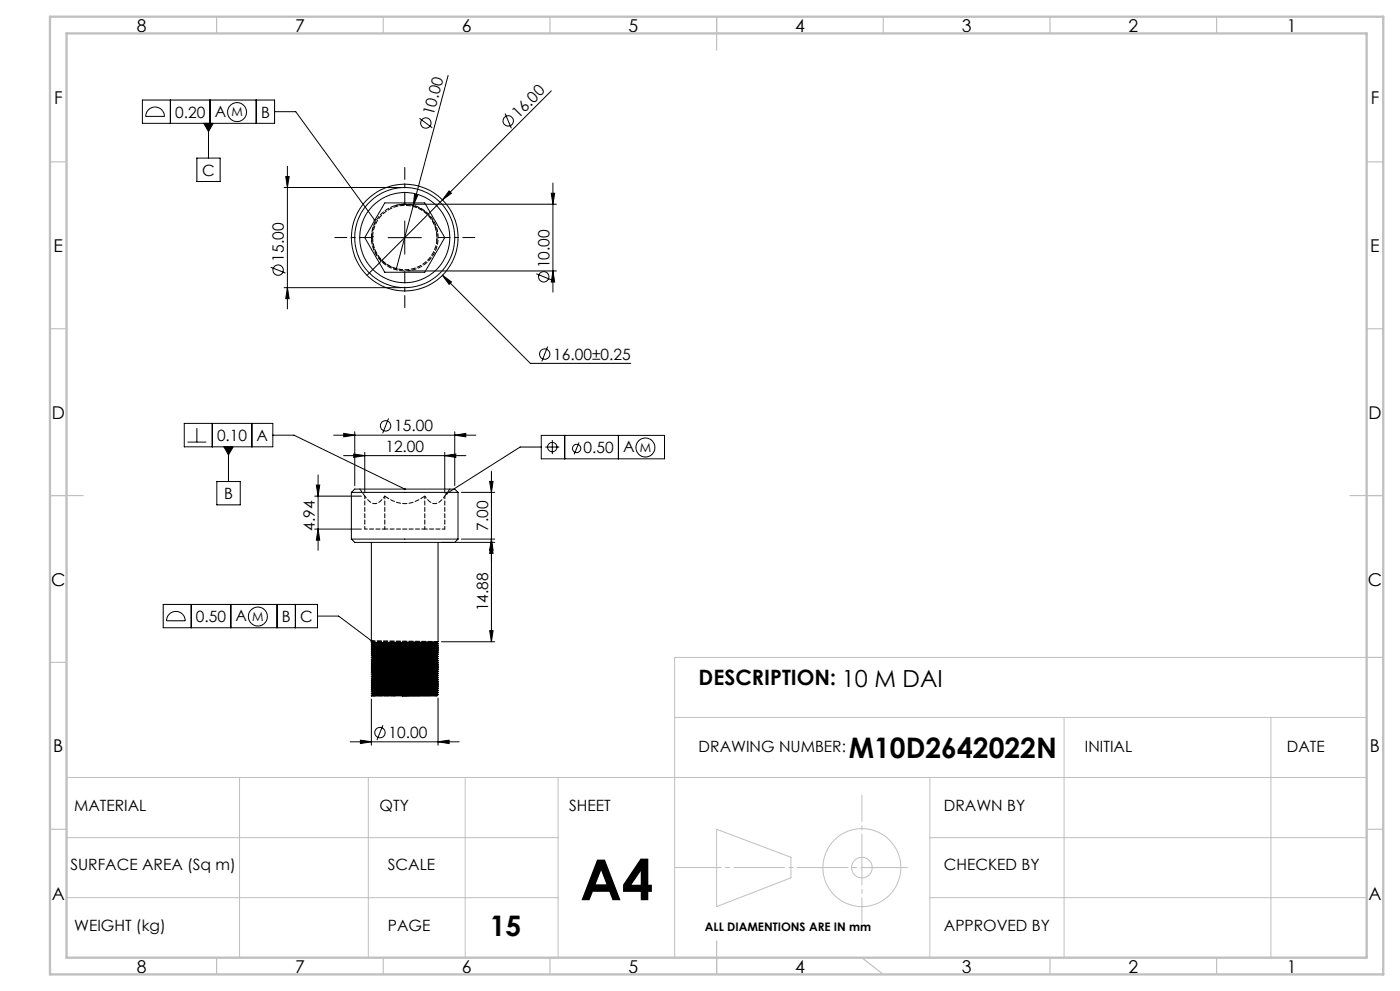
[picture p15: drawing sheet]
<svg xmlns="http://www.w3.org/2000/svg" width="420mm" height="297mm" viewBox="0 0 420 297" stroke-linecap="round" stroke-linejoin="round" font-family="sans-serif">
<defs><g id="words">
<text font-size="16.9" x="174" y="269.8">A4</text>
<g font-size="8.5">
<text x="254.6" y="227.2">M10D2642022N</text>
<text x="146.9" y="280.7">15</text>
</g>
<text font-size="6.3" x="209.6" y="205.3">DESCRIPTION: 10 M DAI</text>
<g font-size="5.3">
<text x="41" y="9.5">8</text>
<text x="88.5" y="9.5">7</text>
<text x="138.5" y="9.5">6</text>
<text x="188.5" y="9.5">5</text>
<text x="238.5" y="9.5">4</text>
<text x="288.5" y="9.5">3</text>
<text x="338.5" y="9.5">2</text>
<text x="386" y="9.5">1</text>
<text x="16.2" y="31.3">F</text>
<text x="411.2" y="31.3">F</text>
<text x="16.1" y="75.5">E</text>
<text x="411.1" y="75.5">E</text>
<text x="15.5" y="125.5">D</text>
<text x="410.5" y="125.5">D</text>
<text x="15.4" y="175.5">C</text>
<text x="410.4" y="175.5">C</text>
<text x="16" y="225.5">B</text>
<text x="411" y="225.5">B</text>
<text x="15.5" y="269.8">A</text>
<text x="410.5" y="269.8">A</text>
<text x="41" y="291.5">8</text>
<text x="88.5" y="291.5">7</text>
<text x="138.5" y="291.5">6</text>
<text x="188.5" y="291.5">5</text>
<text x="238.5" y="291.5">4</text>
<text x="288.5" y="291.5">3</text>
<text x="338.5" y="291.5">2</text>
<text x="386" y="291.5">1</text>
</g>
<g font-size="4.7">
<text x="52.6" y="35.2">0.20</text>
<text x="64.4" y="34.9">A</text>
<text x="78.3" y="35.2">B</text>
<text x="130.1" y="34.8" transform="rotate(-75 130.1 34.8)">10.00</text>
<text x="155.5" y="35.6" transform="rotate(-45 155.5 35.6)">16.00</text>
<text x="60.7" y="52.6">C</text>
<text x="85.2" y="78.4" transform="rotate(-90 85.2 78.4)">15.00</text>
<text x="164.8" y="80.4" transform="rotate(-90 164.8 80.4)">10.00</text>
<text x="166" y="107.8">16.00±0.25</text>
<text x="118.3" y="129.3">15.00</text>
<text x="65.1" y="132.2">0.10</text>
<text x="77" y="132.2">A</text>
<text x="115.6" y="135.5">12.00</text>
<text x="175.1" y="135.7">0.50</text>
<text x="187" y="135.5">A</text>
<text x="67.2" y="149.6">B</text>
<text x="94.4" y="159.1" transform="rotate(-90 94.4 159.1)">4.94</text>
<text x="146.4" y="159.1" transform="rotate(-90 146.4 159.1)">7.00</text>
<text x="146.4" y="183.2" transform="rotate(-90 146.4 183.2)">14.88</text>
<text x="58.8" y="186.4">0.50</text>
<text x="70.7" y="186.1">A</text>
<text x="84.5" y="186.4">B</text>
<text x="90.1" y="186.4">C</text>
<text x="116.6" y="221.2">10.00</text>
<text x="209.6" y="225.5">DRAWING NUMBER:</text>
<text x="325.5" y="225.5">INITIAL</text>
<text x="386" y="225.5">DATE</text>
<text x="22.2" y="243.1">MATERIAL</text>
<text x="113.9" y="243.1">QTY</text>
<text x="170.7" y="243.1">SHEET</text>
<text x="283.2" y="243.1">DRAWN BY</text>
<text x="21.1" y="260.7">SURFACE AREA (Sq m)</text>
<text x="116.4" y="260.7">SCALE</text>
<text x="283.2" y="260.7">CHECKED BY</text>
<text x="22.2" y="279.1">WEIGHT (kg)</text>
<text x="116.4" y="279.1">PAGE</text>
<text x="283.2" y="279.1">APPROVED BY</text>
</g>
<g font-size="3.7">
<text x="69.4" y="34.9">M</text>
<text x="191.9" y="135.4">M</text>
<text x="75.7" y="186.1">M</text>
</g>
<text font-size="3.5" x="211.5" y="279.1">ALL DIAMENTIONS ARE IN mm</text>
</g></defs>
<g fill="none" stroke="#000" stroke-width=".3">
<path d="M42.7 30h39.7v7h-39.7zM44.5 32.9a2.8 2.8 0 0 1 3.1-.6 2.8 2.8 0 0 1 1.7 2.6h-5.6l.3-1.2zM51.1 30v7M61.1 37h2.9l-1.5 2.4zM62.5 37v10.4M63 30v7M76.9 30v7M82.4 33.5h6.3l23.7 32.5M125.8 35.5l3.9 2.8M134.4 22.6l-15.6 58.3M151.5 34l1.9 4.4M165.4 27.2l-55.3 55.3"/>
<path d="M59.1 47.4h6.9v7h-6.9zM85.2 56.2h35.2M85.7 52.9h1l-.5 3.3zM86.2 49.8v42.8M124.4 58.2l.9 .3-1.3 3.1zM134.7 57.2l.7 .7-2.6 2zM165.4 57.9h1l-.5 3.3zM165.9 54.9v32.7M115.4 60.8h12l3.5 6 2.5 4.4-6 10.4h-12l-2.5-4.4-3.5-6zM116.4 71.2h10M121.4 66.2v10M122.4 61.2h44.5"/>
<path d="M81.2 80.1l4.5 1.7M85.2 86.2h35.2M86.2 86.2l.5 3.3h-1zM122.4 81.2h44.5M132.8 82.5l2.6 2-.7 .7zM132.8 82.5l26.3 26.4h30.1M160.9 82.1l4.4 1.8M165.9 81.2l.5 3.3h-1zM164.3 103.9l-1.8 4.4M55.3 126.9h26.5v7h-26.5zM56.3 132.5h5.6M59.1 128.3v4.2"/>
<path d="M63.7 126.9v7M67.2 133.9h2.8l-1.5 2.4zM68.5 133.9v10.4M75.6 126.9v7M81.8 130.4h6.4l33.2 16.2M100.1 130.4h42.7M103.1 136.6h36.7M103.1 129.9l3.3 .5-3.3 .5zM106.1 136.1l3.3 .5-3.3 .5zM106.4 129.4v16.2M109.4 135.6v12.1M116.6 125.4l-1.8 4.5"/>
<path d="M133.4 136.6l3.3-.5v1zM133.4 135.6v12.1M136.4 130.4l3.3-.5v1zM136.4 129.4v16.2M162.4 134h-6.4l-22.1 14M162.4 130.5h37v7h-37zM163.6 134h4.2M165.7 131.9v4.2M169.4 130.5v7M173.7 132.6l-1.4 3.6M185.5 130.5v7M65.1 144.3h7v7h-7z"/>
<path d="M94.4 158.6h14M94.4 148.7h14M94.9 145.4h1l-.5 3.3zM95.4 142.3v22.6M95.4 158.6l.5 3.3h-1zM105.4 147.6h32M105.4 147.6v14M121.4 146.6h15l1 1M121.4 146.6h-15l-1 1M137.4 147.6v14M138.4 147.6h10M146.9 144.3h1l-.5 3.3z"/>
<path d="M147.4 141.2v51.1M105.4 161.6h32M105.4 161.6l1 1h30l1-1M111.4 162.6v30l.4 .3M131.4 162.6v29.7M132.4 162.6h16M138.4 161.6h10M147.4 162.6l.5 3.3h-1zM147.4 161.6l.5 3.3h-1zM49 181.1h46.2v7h-46.2zM50.9 183.9a2.81 2.81 0 0 1 3-.4 2.81 2.81 0 0 1 1.7 2.6h-5.6l.2-1.2zM57.4 181.1v7"/>
<path d="M69.3 181.1v7M83.1 181.1v7M88.6 181.1v7M95.2 184.6h6.4l9.8 7.4M111.4 196.5l.4 .2M111.4 196.4v.1M111.8 200l-.4 .2 .4 .3M111.8 199.4l-.4 .2 .4 .2M111.8 198.7l-.4 .2 .4 .3M111.8 198.1l-.4 .2 .4 .3M111.8 197.4l-.4 .3 .4 .2M111.8 196.8l-.4 .2 .4 .3"/>
<path d="M111.8 195.5l-.4 .3 .4 .2M111.8 194.9l-.4 .2 .4 .3M111.8 194.3l-.4 .2 .4 .3M111.8 193.6l-.4 .2 .4 .3M111.8 193l-.4 .2 .4 .3M111.8 196.2l-.4 .2M111.8 199.2v.2M111.8 197.9v.2M111.8 196.6v.2M111.8 195.4v.1M111.8 194.1v.2M111.8 192.8v.2"/>
<path d="M131.1 199.7l-19.3 .3M131.1 199l-19.3 .4M131.1 198.4l-19.3 .3M131.1 197.8l-19.3 .3M131.1 197.1l-19.3 .3M131.1 196.5l-19.3 .3M131.1 195.9l-19.3 .3M131.1 195.2l-19.3 .3M131.1 194.6l-19.3 .3M131.1 194l-19.3 .3M131.1 193.3l-19.3 .3M131.1 192.7l-19.3 .3"/>
<path d="M131.1 199.5l.3 .4M131.1 198.9l.3 .3M131.1 198.3l.3 .3M131.1 197.6l.3 .4M131.1 197l.3 .3M131.1 196.4l.3 .3M131.1 195.7l.3 .4M131.1 195.1l.3 .3M131.1 194.4l.3 .4M131.1 193.8l.3 .4M131.1 193.2l.3 .3M131.1 192.5l.3 .4"/>
<path d="M131.4 200l-1.1 .2-18.5 .2M131.4 199.3l-1.1 .3-16.2 .1-2.3 .1v.2M131.4 198.7l-1.1 .2-18.5 .3M131.4 198l-1.1 .3-16.2 .2h-2.3v.2M131.4 197.4l-1.1 .3-18.5 .2M131.4 196.8l-1.1 .2-16.2 .2-2.3 .1v.1M131.4 196.1l-1.1 .3-18.5 .2M131.4 195.5l-1.1 .3-16.2 .1-2.3 .1v.2M131.4 194.9l-1.1 .2-18.5 .3M131.4 194.2l-1.1 .3-16.2 .2h-2.3v.2M131.4 193.6l-1.1 .2-18.5 .3M131.4 193l-1.1 .2-16.2 .2-2.3 .1v.1"/>
<path d="M131.4 192.3l-1.1 .3-18.5 .2M131.4 200l-20 .3M131.4 199.3l-20 .3M131.4 198.7l-20 .3M131.4 198l-20 .4M131.4 197.4l-20 .3M131.4 196.8l-20 .3M131.4 196.1l-20 .4 20-.4M131.4 195.5l-20 .3M131.4 194.9l-20 .3M131.4 194.2l-20 .4M131.4 193.6l-20 .3"/>
<path d="M131.4 193l-20 .3M131.4 192.3l-20 .3M131.4 199.9l-20 .3M131.4 199.2l-20 .4M131.4 198.6l-20 .3M131.4 198l-20 .3M131.4 197.3l-20 .4M131.4 196.7l-20 .3M131.4 195.4l-20 .4M131.4 194.8l-20 .3M131.4 194.2l-20 .3M131.4 193.5l-20 .3"/>
<path d="M131.4 192.9l-20 .3M131.4 192.9v.1M131.4 193.5v.1M131.4 194.2h.1M131.4 194.8v.1M131.4 195.4v.1M131.4 196.1h.1M131.4 196.7v.1M131.4 197.3v.1M131.4 198h.1M131.4 198.6v.1M131.4 199.2v.1"/>
<path d="M131.4 199.9v.1M132.4 192.3h16M146.9 189h1l-.5 3.3zM111.4 206l.4 .2M111.4 205.9v.1M111.4 209.5v13.8M111.8 207.6l-.4 .2 .4 .3M111.8 207l-.4 .2 .4 .3M111.8 206.3l-.4 .2 .4 .3M111.8 205.1l-.4 .2 .4 .3M111.8 204.4l-.4 .2 .4 .3M111.8 203.8l-.4 .2 .4 .3"/>
<path d="M111.8 203.2l-.4 .2 .4 .3M111.8 202.5l-.4 .2 .4 .3M111.8 201.9l-.4 .2 .4 .3M111.8 201.3l-.4 .2 .4 .3M111.8 200.6l-.4 .2 .4 .3M111.8 205.7l-.4 .2M111.8 208.2l-.4 .3 9.2 .1M111.8 207.4v.2M111.8 206.2v.1M111.8 204.9v.2M111.8 203.6v.2M111.8 202.3v.2"/>
<path d="M111.8 201.7v.2M111.8 200.4v.2M114.9 217.3l-1.8 4.5M120.6 208.6h10.4M131.1 207.9l-19.3 .3M131.1 207.3l-19.3 .3M131.1 206.7l-19.3 .3M131.1 206l-19.3 .3M131.1 205.4l-19.3 .3M131.1 204.7l-19.3 .4M131.1 204.1l-19.3 .3M131.1 203.5l-19.3 .3"/>
<path d="M131.1 202.8l-19.3 .4M131.1 202.2l-19.3 .3M131.1 201.6l-19.3 .3M131.1 200.9l-19.3 .4M131.1 200.3l-19.3 .3M131.1 207.8l.3 .3M131.1 207.1l.3 .4M131.1 206.5l.3 .4M131.1 205.9l.3 .3M131.1 205.2l.3 .4M131.1 204.6l.3 .4M131.1 204l.3 .3"/>
<path d="M131.1 203.3l.3 .4M131.1 202.7l.3 .4M131.1 202.1l.3 .3M131.1 201.4l.3 .4M131.1 200.8l.3 .4M131.1 200.2l.3 .3M131.1 208.4v.2M131.4 207.6l-1.1 .2-16.2 .2-2.3 .1v.1M131.4 206.9l-1.1 .3-18.5 .2M131.4 206.3l-1.1 .2-16.2 .2-2.3 .1v.2M131.4 205.7l-1.1 .2-18.5 .3M131.4 205l-1.1 .3-16.2 .2h-2.3v.2"/>
<path d="M131.4 204.4l-1.1 .2-18.5 .3M131.4 203.8l-1.1 .2-16.2 .2-2.3 .1v.1M131.4 203.1l-1.1 .3-18.5 .2M131.4 202.5l-1.1 .2-16.2 .2-2.3 .1v.2M131.4 201.9l-1.1 .2-18.5 .2M131.4 201.2l-1.1 .3-18.5 .2M131.4 200.6l-1.1 .2-16.2 .2-2.3 .1v.2M131.4 208.2l-1.1 .3-9.7 .1M131.4 208.2l-20 .3M131.4 207.6l-20 .3M131.4 206.9l-20 .4M131.4 206.3l-20 .3"/>
<path d="M131.4 205.6l-20 .4 20-.3M131.4 205l-20 .3M131.4 204.4l-20 .3M131.4 203.8l-20 .3M131.4 203.1l-20 .3M131.4 202.5l-20 .3M131.4 201.9l-20 .3M131.4 201.2l-20 .3M131.4 200.6l-20 .3M131.4 208.1l-20 .4M131.4 207.5l-20 .3M131.4 206.9l-20 .3"/>
<path d="M131.4 206.2l-20 .3M131.4 204.3l-20 .3M131.4 203.7l-20 .3M131.4 202.4l-20 .3M131.4 201.8l-20 .3M131.4 200.5l-20 .3M131.4 200.5v.1M131.4 201.2h.1M131.4 201.8v.1M131.4 202.4v.1M131.4 203.1h.1M131.4 203.7v.1"/>
<path d="M131.4 204.3v.1M131.4 205h.1M131.4 205.6v.1M131.4 206.2v.1M131.4 206.9h.1M131.4 207.5v.1M131.4 208.1v.1M131.4 209.2v14.1M105.1 222.3h32.7M108.1 221.8l3.3 .5-3.3 .5zM131.4 222.3l3.3-.5v1z"/>
<circle cx="71.1" cy="33.6" r="2.85"/>
<circle cx="127.7" cy="36.9" r="1.56"/>
<circle cx="152.5" cy="36.2" r="1.56"/>
<circle cx="121.4" cy="71.2" r="13.5"/>
<circle cx="121.4" cy="71.2" r="15"/>
<circle cx="121.4" cy="71.2" r="16"/>
<circle cx="83.4" cy="81" r="1.56"/>
<circle cx="163.1" cy="83" r="1.55"/>
<circle cx="163.4" cy="106.1" r="1.56"/>
<circle cx="115.7" cy="127.6" r="1.55"/>
<circle cx="165.7" cy="134" r="1.4"/>
<circle cx="173" cy="134.4" r="1.25"/>
<circle cx="193.6" cy="134.1" r="2.84"/>
<circle cx="77.4" cy="184.8" r="2.84"/>
<circle cx="114" cy="219.6" r="1.55"/>
</g>
<g fill="none" stroke="#c0c0c0" stroke-width=".3">
<path d="M410 197h-207.6v90M202.4 215h207.6M319.2 215v72M381.3 215v72M20 233h390v54h-390zM71.9 233v54M110.5 233v54M139.6 233v54M167.4 233v54M278.9 233v54M20 251h147.4M215 248.5l22.3 8.4v6.2l-22.3 8.6z"/>
<path d="M278.9 251h131.1M20 269h147.4M278.9 269h131.1"/>
<circle cx="258.6" cy="260" r="11.7"/>
<circle cx="258.6" cy="260" r="3.1"/>
</g>
<path d="M111.4 71.2h-11M121.4 61.2v-11M131.4 71.2h11M121.4 81.2v11" fill="none" stroke="#000" stroke-width=".3" stroke-dasharray="15.2 1.3 1.3 1.3" stroke-dashoffset="11.6"/>
<path d="M272.2 260h-69.8" fill="none" stroke="#c0c0c0" stroke-width=".3" stroke-dasharray="15.2 1.3 1.3 1.3" stroke-dashoffset="1.3"/>
<path d="M258.6 238.3v38.6" fill="none" stroke="#c0c0c0" stroke-width=".3" stroke-dasharray="15.2 1.3 1.3 1.3" stroke-dashoffset="7.4"/>
<g fill="none" stroke="#c0c0c0" stroke-width=".35">
<path d="M65 5v5M115 5v5M165 5v5M215 5v10M265 5v5M315 5v5M365 5v5M15 48.5h5M410 48.5h5M15 98.5h5M410 98.5h5M15 148.5h10"/>
<path d="M405 148.5h10M15 198.5h5M410 197h5M15 248.5h5M410 248.5h5M65 287v5M115 287v5M165 287v5M215 282v10M258.6 287l6.4 5M315 287v5M365 287v5"/>
</g>
<path d="M15 5h400v287h-400zM20 10h390v277h-390z" fill="none" stroke="#c0c0c0" stroke-width=".7"/>
<g fill="#000">
<path d="M134.7 57.2l.7 .7-2.6 2zM124.4 58.2l.9 .3-1.3 3.1z"/>
<path d="M165.4 57.9h1l-.5 3.3zM165.9 81.2l.5 3.3h-1zM85.7 52.9h1l-.5 3.3zM86.2 86.2l.5 3.3h-1z"/>
<path d="M106.1 136.1l3.3 .5-3.3 .5zM133.4 136.6l3.3-.5v1zM108.1 221.8l3.3 .5-3.3 .5zM131.4 222.3l3.3-.5v1zM132.8 82.5l1.9 2.7 .7-.7z"/>
<path d="M136.4 130.4l3.3-.5v1zM103.1 129.9l3.3 .5-3.3 .5z"/>
<path d="M121.2 146.3l-.1 .5 .5 .1 .1-.2-.3-.1 .3 .1-.1-.4zM111.2 191.7v.5l.3 .1 .2-.1-.3-.2 .3 .2v-.4zM133.7 147.7v.4l.2-.1-.2 .1a.34 .34 0 0 0 .4 .1 .34 .34 0 0 0 .1-.5 .34 .34 0 0 0-.5 0zM67.2 133.9l1.3 2.4 1.5-2.4zM112.2 65.8l-.1 .4 .5 .1-.2-.3 .2 .3 .1-.5zM61.1 37l1.4 2.4 1.5-2.4z"/>
<path d="M146.9 189h1l-.5 3.3zM147.4 162.6l.5 3.3h-1zM147.4 161.6l.5 3.3h-1zM146.9 144.3h1l-.5 3.3zM95.4 158.6l.5 3.3h-1zM94.9 145.4h1l-.5 3.3z"/>
</g>
<g fill="none" stroke="#000" stroke-width=".3" stroke-dasharray="1.3 .6" stroke-dashoffset=".6">
<path d="M115.4 148.7a3.8 3.8 0 0 1-3.3 2.2l-1.4-.8-1.3-1.4M133.4 148.7a3.8 3.8 0 0 1-3.3 2.2l-1.4-.8-1.3-1.4M131 199.5l-19.2-.3M131 198.2l-19.2-.3M131 195.7l-19.2-.3M131 194.4l-19.2-.3M131 193.8l-19.2-.3M131 193.1l-19.2-.3M112.6 208.5h-1.1M131 208.4l-19.2-.3M131 207.7l-19.2-.3M131 207.1l-19.2-.3"/>
<path d="M131 202.7l-19.2-.3M131 202l-19.2-.3M131 201.4l-19.2-.3M131 200.8l-19.2-.3"/>
</g>
<path d="M127.4 148.7a9.1 9.1 0 0 1-12 0" fill="none" stroke="#000" stroke-width=".3" stroke-dasharray="1.3 .6" stroke-dashoffset="-.2"/>
<g fill="none" stroke="#000" stroke-width=".3" stroke-dasharray="1.3 .6">
<path d="M111.5 70.6l-.1 .3M111.8 71l-.4-.1M111.8 71h.1M111.4 192.5l.4-.1M111.4 192v.5M111.8 192.2l-.4-.2M111.8 192.4v-.2M131.1 199.7h.1M131.1 199h.1M131.1 198.4h.1M131.1 197.7h.1M131.1 197.1h.1"/>
<path d="M131.1 196.5h.1M131.1 195.8h.1M131.1 195.2h.1M131.1 194.6h.1M131.1 193.9h.1M131.1 193.3h.1M131.1 192.7h.1M131.1 199.5h.1M131.1 198.9h.1M131.1 198.2h.1M131.1 197.6h.1M131.1 197h.1"/>
<path d="M131.1 196.3h.1M131.1 195.7h.1M131.1 195h.1M131.1 194.4h.1M131.1 193.8h.1M131.1 193.1h.1M131.1 192.5h.1M118.5 208.5l-7-.1M131.1 208.5h.1M131.1 207.9h.1M131.1 207.3h.1M131.1 206.6h.1"/>
<path d="M131.1 206h.1M131.1 205.4h.1M131.1 204.7h.1M131.1 204.1h.1M131.1 203.5h.1M131.1 202.8h.1M131.1 202.2h.1M131.1 201.6h.1M131.1 200.9h.1M131.1 200.3h.1M131.1 207.7h.1M131.1 207.1h.1"/>
<path d="M131.1 206.5h.1M131.1 205.8h.1M131.1 205.2h.1M131.1 204.6h.1M131.1 203.9h.1M131.1 203.3h.1M131.1 202.7h.1M131.1 202h.1M131.1 201.4h.1M131.1 200.8h.1M131.1 200.1h.1M131.1 208.4h.1"/>
</g>
<g fill="none" stroke="#000" stroke-width=".3" stroke-dasharray="1.3 .6" stroke-dashoffset=".5">
<path d="M112.6 66.6a9.8 9.8 0 0 0 8.1 14.2M131.1 72.1a9.8 9.8 0 0 0-12.6-10.5M109.4 158.5h6M109.4 158.5v-9.8M115.4 158.5v-9.8M127.4 158.5h6M127.4 158.5v-9.8M133.4 158.5v-9.8M131 198.8l-19.2-.3M131 197.6l-19.2-.3M131 196.9l-19.2-.3M131 195l-19.2-.3"/>
<path d="M131 192.5l-19.2-.3M131.1 197.7l-19.3-.3M131.1 197.1l-19.3-.3M131.1 196.5l-19.3-.3M131.1 195.8l-19.3-.3M131.1 195.2l-19.3-.3M131.1 194.6l-19.3-.3M131.1 193.9l-19.3-.3M131.1 193.3l-19.3-.3M131.1 192.7l-19.3-.3M131.1 199.6l-19.3-.3M131.1 199l-19.3-.3"/>
<path d="M131.1 198.4l-19.3-.3M131.1 196.3l-19.3-.3M131 203.9l-19.2-.3M131 200.1l-19.2-.3M131 205.8l-19.2-.3M131.1 207.9l-19.3-.3M131.1 207.3l-19.3-.3M131.1 206.6l-19.3-.3M131.1 206l-19.3-.3M131.1 205.4l-19.3-.4M131.1 204.7l-19.3-.3M131.1 204.1l-19.3-.3"/>
<path d="M131.1 203.5l-19.3-.4M131.1 202.8l-19.3-.3M131.1 202.2l-19.3-.3M131.1 201.6l-19.3-.4M131.1 200.9l-19.3-.3M131.1 200.3l-19.3-.3M131.1 208.5l-19.3-.3M131.1 203.3l-19.3-.3M131.1 206.5l-19.3-.3M131.1 205.2l-19.3-.3M131.1 204.6l-19.3-.3"/>
</g>
<g fill="none" stroke="#000" stroke-width=".3" stroke-dasharray="1.3 .6" stroke-dashoffset=".2">
<path d="M131.4 199.9l-19.9-.3M131.4 199.3l-19.9-.3M131.4 198.7l-19.9-.4M131.4 198l-19.9-.3M131.4 197.4l-19.9-.3M131.4 196.7l-19.9-.3M131.4 196.1l-19.9-.3M131.4 195.5l-19.9-.3M131.4 194.8l-19.9-.3M131.4 194.2l-19.9-.3M131.4 193.6l-19.9-.3M131.4 192.9l-19.9-.3"/>
<path d="M131.4 192.3l-20-.3M131.4 199.8l-19.9-.3M131.4 199.2l-19.9-.3M131.4 198.6l-19.9-.3M131.4 197.9l-19.9-.3M131.4 197.3l-19.9-.3M131.4 196l-19.9-.3M131.4 195.4l-19.9-.3M131.4 194.1l-19.9-.3M131.4 193.5l-19.9-.3M131.4 192.9l-20-.4M131.4 208.2l-19.9-.3"/>
<path d="M131.4 207.5l-19.9-.3M131.4 206.9l-19.9-.3M131.4 206.3l-19.9-.3M131.4 205.6l-19.9-.3M131.4 205l-19.9-.3M131.4 204.4l-19.9-.3M131.4 203.7l-19.9-.3M131.4 203.1l-19.9-.3M131.4 202.5l-19.9-.3M131.4 201.8l-19.9-.3M131.4 201.2l-19.9-.3M131.4 200.6l-19.9-.4"/>
<path d="M131.4 208.1l-19.9-.3M131.4 206.8l-19.9-.3M131.4 206.2l-19.9-.3M131.4 204.9l-19.9-.3M131.4 204.3l-19.9-.3M131.4 203l-19.9-.3M131.4 202.4l-19.9-.3M131.4 201.8l-19.9-.4M131.4 201.1l-19.9-.3M131.4 200.5l-19.9-.3"/>
</g>
<path d="M107.9 146.6l1.5 2.1M115.4 158.5h12M133.4 148.7l1.5-2.1" fill="none" stroke="#000" stroke-width=".3" stroke-dasharray="1.3 .6" stroke-dashoffset=".3"/>
<path d="M121.4 61.2a10 10 0 0 1 8.8 14.8 10 10 0 0 1-17.2 .6 10 10 0 0 1 7.7-15.4h.7" fill="none" stroke="#000" stroke-width=".3" stroke-dasharray="1.3 .6" stroke-dashoffset=".7"/>
<path d="M111.8 71a9.7 9.7 0 0 0 13.7 8.9 9.7 9.7 0 0 0 2.1-16.2 9.7 9.7 0 0 0-15.5 5.1l-.3 2.2" fill="none" stroke="#000" stroke-width=".3" stroke-dasharray="1.3 .6" stroke-dashoffset="-.1"/>
<path d="M111.5 70.9v.8M121.7 61.2h-.8" fill="none" stroke="#000" stroke-width=".3" stroke-dasharray="1.3 .6" stroke-dashoffset=".4"/>
<use href="#words"/>
</svg>
